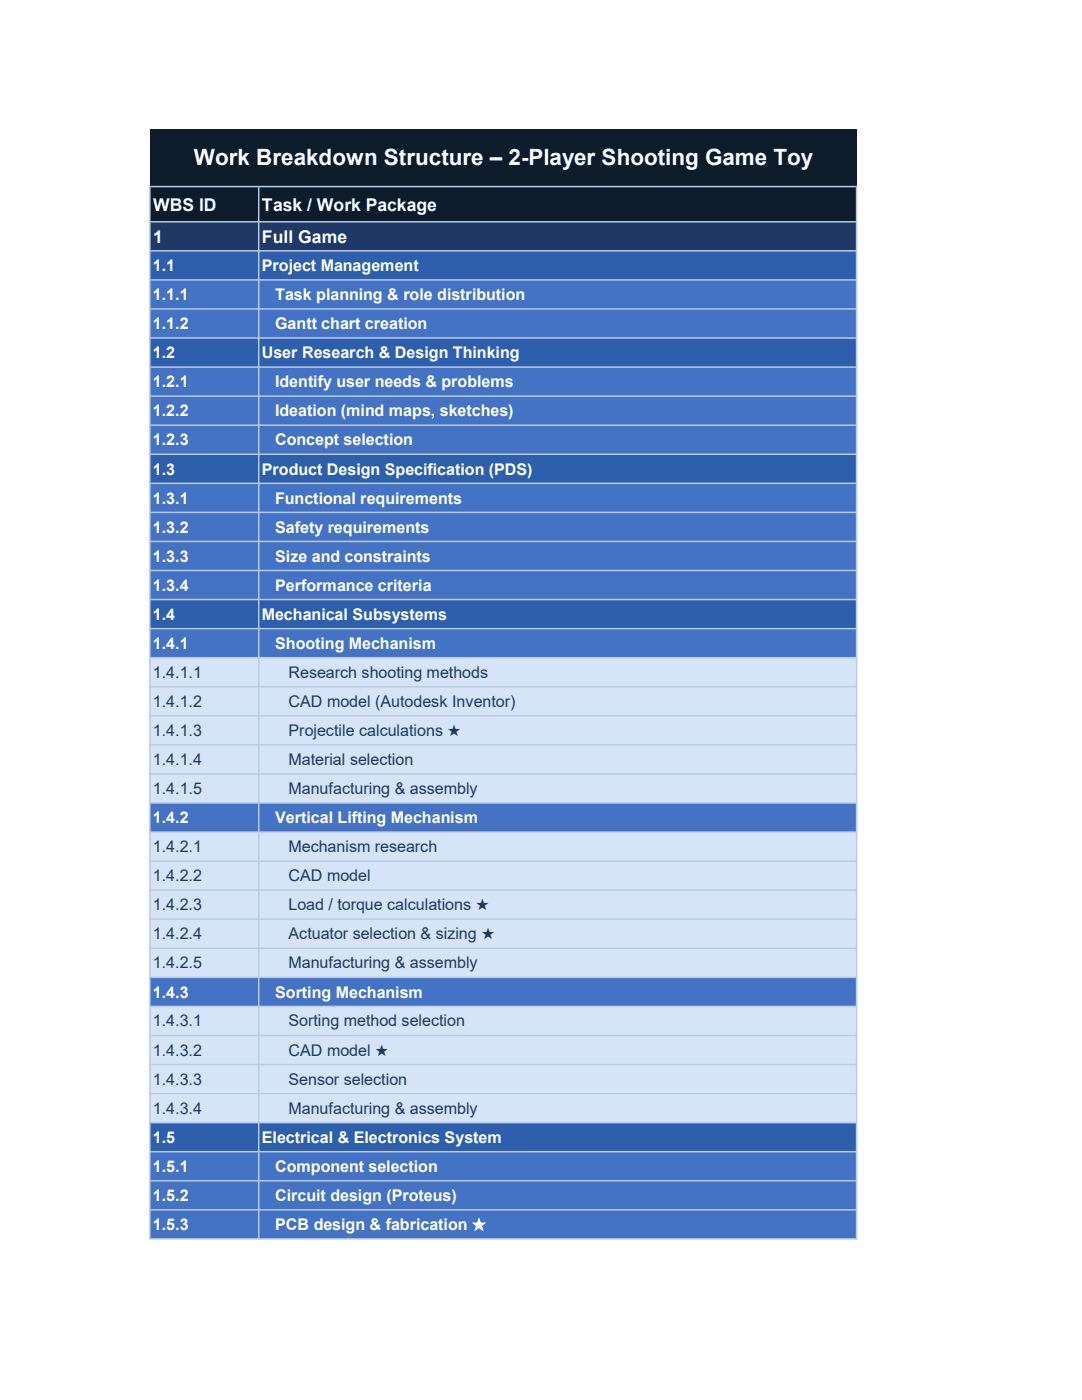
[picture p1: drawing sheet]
<svg xmlns="http://www.w3.org/2000/svg" width="216mm" height="279mm" viewBox="0 0 216 279" stroke-linecap="round" stroke-linejoin="round" font-family="sans-serif">
<defs><g id="words">
<text font-size="4.5" fill="#fff" x="38.7" y="32.9">Work Breakdown Structure – 2-Player Shooting Game Toy</text>
<g font-size="3.5" fill="#fff">
<text x="30.6" y="42">WBS ID</text>
<text x="52.3" y="42">Task / Work Package</text>
<text x="30.6" y="48.5">1</text>
<text x="52.3" y="48.5">Full Game</text>
</g>
<g font-size="3.2" fill="#fff">
<text x="30.5" y="54.1">1.1</text>
<text x="30.5" y="59.9">1.1.1</text>
<text x="52.2" y="54.1">Project Management</text>
<text x="54.9" y="59.9">Task planning &amp; role distribution</text>
<text x="30.5" y="65.7">1.1.2</text>
<text x="54.9" y="65.7">Gantt chart creation</text>
<text x="30.5" y="71.5">1.2</text>
<text x="52.2" y="71.5">User Research &amp; Design Thinking</text>
<text x="30.5" y="77.3">1.2.1</text>
<text x="54.9" y="77.3">Identify user needs &amp; problems</text>
<text x="30.5" y="83.1">1.2.2</text>
<text x="54.9" y="83.1">Ideation (mind maps, sketches)</text>
<text x="30.5" y="88.9">1.2.3</text>
<text x="54.9" y="88.9">Concept selection</text>
<text x="30.5" y="94.7">1.3</text>
<text x="52.2" y="94.7">Product Design Specification (PDS)</text>
<text x="30.5" y="100.5">1.3.1</text>
<text x="54.9" y="100.5">Functional requirements</text>
<text x="30.5" y="106.3">1.3.2</text>
<text x="54.9" y="106.3">Safety requirements</text>
<text x="30.5" y="112.1">1.3.3</text>
<text x="54.9" y="112.1">Size and constraints</text>
<text x="30.5" y="117.9">1.3.4</text>
<text x="54.9" y="117.9">Performance criteria</text>
<text x="30.5" y="123.7">1.4</text>
<text x="52.2" y="123.7">Mechanical Subsystems</text>
<text x="30.5" y="129.5">1.4.1</text>
<text x="54.9" y="129.5">Shooting Mechanism</text>
<text x="30.5" y="164.3">1.4.2</text>
<text x="54.9" y="164.3">Vertical Lifting Mechanism</text>
<text x="30.5" y="199.1">1.4.3</text>
<text x="54.9" y="199.1">Sorting Mechanism</text>
<text x="30.5" y="228.1">1.5</text>
<text x="30.5" y="233.9">1.5.1</text>
<text x="52.2" y="228.1">Electrical &amp; Electronics System</text>
<text x="54.9" y="233.9">Component selection</text>
<text x="30.5" y="239.7">1.5.2</text>
<text x="54.9" y="239.7">Circuit design (Proteus)</text>
<text x="30.5" y="245.5">1.5.3</text>
<text x="54.9" y="245.5">PCB design &amp; fabrication ★</text>
</g>
<g font-size="3.2" fill="#1f3864">
<text x="30.5" y="135.3">1.4.1.1</text>
<text x="57.6" y="135.3">Research shooting methods</text>
<text x="30.5" y="141.1">1.4.1.2</text>
<text x="57.6" y="141.1">CAD model (Autodesk Inventor)</text>
<text x="30.5" y="146.9">1.4.1.3</text>
<text x="57.6" y="146.9">Projectile calculations ★</text>
<text x="30.5" y="152.7">1.4.1.4</text>
<text x="57.6" y="152.7">Material selection</text>
<text x="30.5" y="158.5">1.4.1.5</text>
<text x="57.6" y="158.5">Manufacturing &amp; assembly</text>
<text x="30.5" y="170.1">1.4.2.1</text>
<text x="57.6" y="170.1">Mechanism research</text>
<text x="30.5" y="175.9">1.4.2.2</text>
<text x="57.6" y="175.9">CAD model</text>
<text x="30.5" y="181.7">1.4.2.3</text>
<text x="57.6" y="181.7">Load / torque calculations ★</text>
<text x="30.5" y="187.5">1.4.2.4</text>
<text x="57.6" y="187.5">Actuator selection &amp; sizing ★</text>
<text x="30.5" y="193.3">1.4.2.5</text>
<text x="57.6" y="193.3">Manufacturing &amp; assembly</text>
<text x="30.5" y="204.9">1.4.3.1</text>
<text x="57.6" y="204.9">Sorting method selection</text>
<text x="30.5" y="210.7">1.4.3.2</text>
<text x="57.6" y="210.7">CAD model ★</text>
<text x="30.5" y="216.5">1.4.3.3</text>
<text x="57.6" y="216.5">Sensor selection</text>
<text x="30.5" y="222.2">1.4.3.4</text>
<text x="57.6" y="222.2">Manufacturing &amp; assembly</text>
</g>
</g></defs>
<path d="M30.1 25.7h140.8v18.6h-140.8z" fill="#0d1b2a"/>
<path d="M30.1 44.2h140.8v5.9h-140.8z" fill="#1f3864"/>
<path d="M30.1 50h140.8v5.9h-140.8z" fill="#2e5fac"/>
<path d="M30.1 55.8h140.8v11.7h-140.8z" fill="#4472c4"/>
<path d="M30.1 67.4h140.8v5.9h-140.8z" fill="#2e5fac"/>
<path d="M30.1 73.2h140.8v17.5h-140.8z" fill="#4472c4"/>
<path d="M30.1 90.6h140.8v5.9h-140.8z" fill="#2e5fac"/>
<path d="M30.1 96.4h140.8v23.3h-140.8z" fill="#4472c4"/>
<path d="M30.1 119.6h140.8v5.9h-140.8z" fill="#2e5fac"/>
<path d="M30.1 125.4h140.8v5.9h-140.8z" fill="#4472c4"/>
<path d="M30.1 131.2h140.8v29.1h-140.8z" fill="#d6e4f7"/>
<path d="M30.1 160.2h140.8v5.9h-140.8z" fill="#4472c4"/>
<path d="M30.1 166h140.8v29.1h-140.8z" fill="#d6e4f7"/>
<path d="M30.1 195h140.8v5.9h-140.8z" fill="#4472c4"/>
<path d="M30.1 200.8h140.8v23.3h-140.8z" fill="#d6e4f7"/>
<path d="M30.1 224h140.8v5.9h-140.8z" fill="#2e5fac"/>
<path d="M30.1 229.8h140.8v17.5h-140.8z" fill="#4472c4"/>
<g fill="#b8cce4">
<path d="M29.8 37.1h.3v210.3h-.3zM51.5 37.4h.3v210h-.3zM170.8 37.4h.3v210h-.3z" fill-rule="evenodd"/>
<path d="M30.1 37.1h141v.3h-141zM30.1 44.1h141v.3h-141zM30.1 49.9h141v.3h-141zM30.1 55.7h141v.3h-141zM30.1 61.5h141v.3h-141zM30.1 67.3h141v.3h-141zM30.1 73.1h141v.3h-141zM30.1 78.9h141v.3h-141zM30.1 84.7h141v.3h-141zM30.1 90.5h141v.3h-141zM30.1 96.3h141v.3h-141zM30.1 102.1h141v.3h-141zM30.1 107.9h141v.3h-141zM30.1 113.7h141v.3h-141zM30.1 119.5h141v.3h-141zM30.1 125.3h141v.3h-141zM30.1 131.1h141v.3h-141zM30.1 136.9h141v.3h-141zM30.1 142.7h141v.3h-141zM30.1 148.5h141v.3h-141zM30.1 154.3h141v.3h-141zM30.1 160.1h141v.3h-141zM30.1 165.9h141v.3h-141zM30.1 171.7h141v.3h-141zM30.1 177.5h141v.3h-141zM30.1 183.3h141v.3h-141zM30.1 189.1h141v.3h-141zM30.1 194.9h141v.3h-141zM30.1 200.7h141v.3h-141zM30.1 206.5h141v.3h-141zM30.1 212.3h141v.3h-141zM30.1 218.1h141v.3h-141zM30.1 223.9h141v.3h-141zM30.1 229.7h141v.3h-141zM30.1 235.5h141v.3h-141zM30.1 241.3h141v.3h-141zM30.1 247.1h141v.3h-141z" fill-rule="evenodd"/>
</g>
<use href="#words"/>
</svg>
